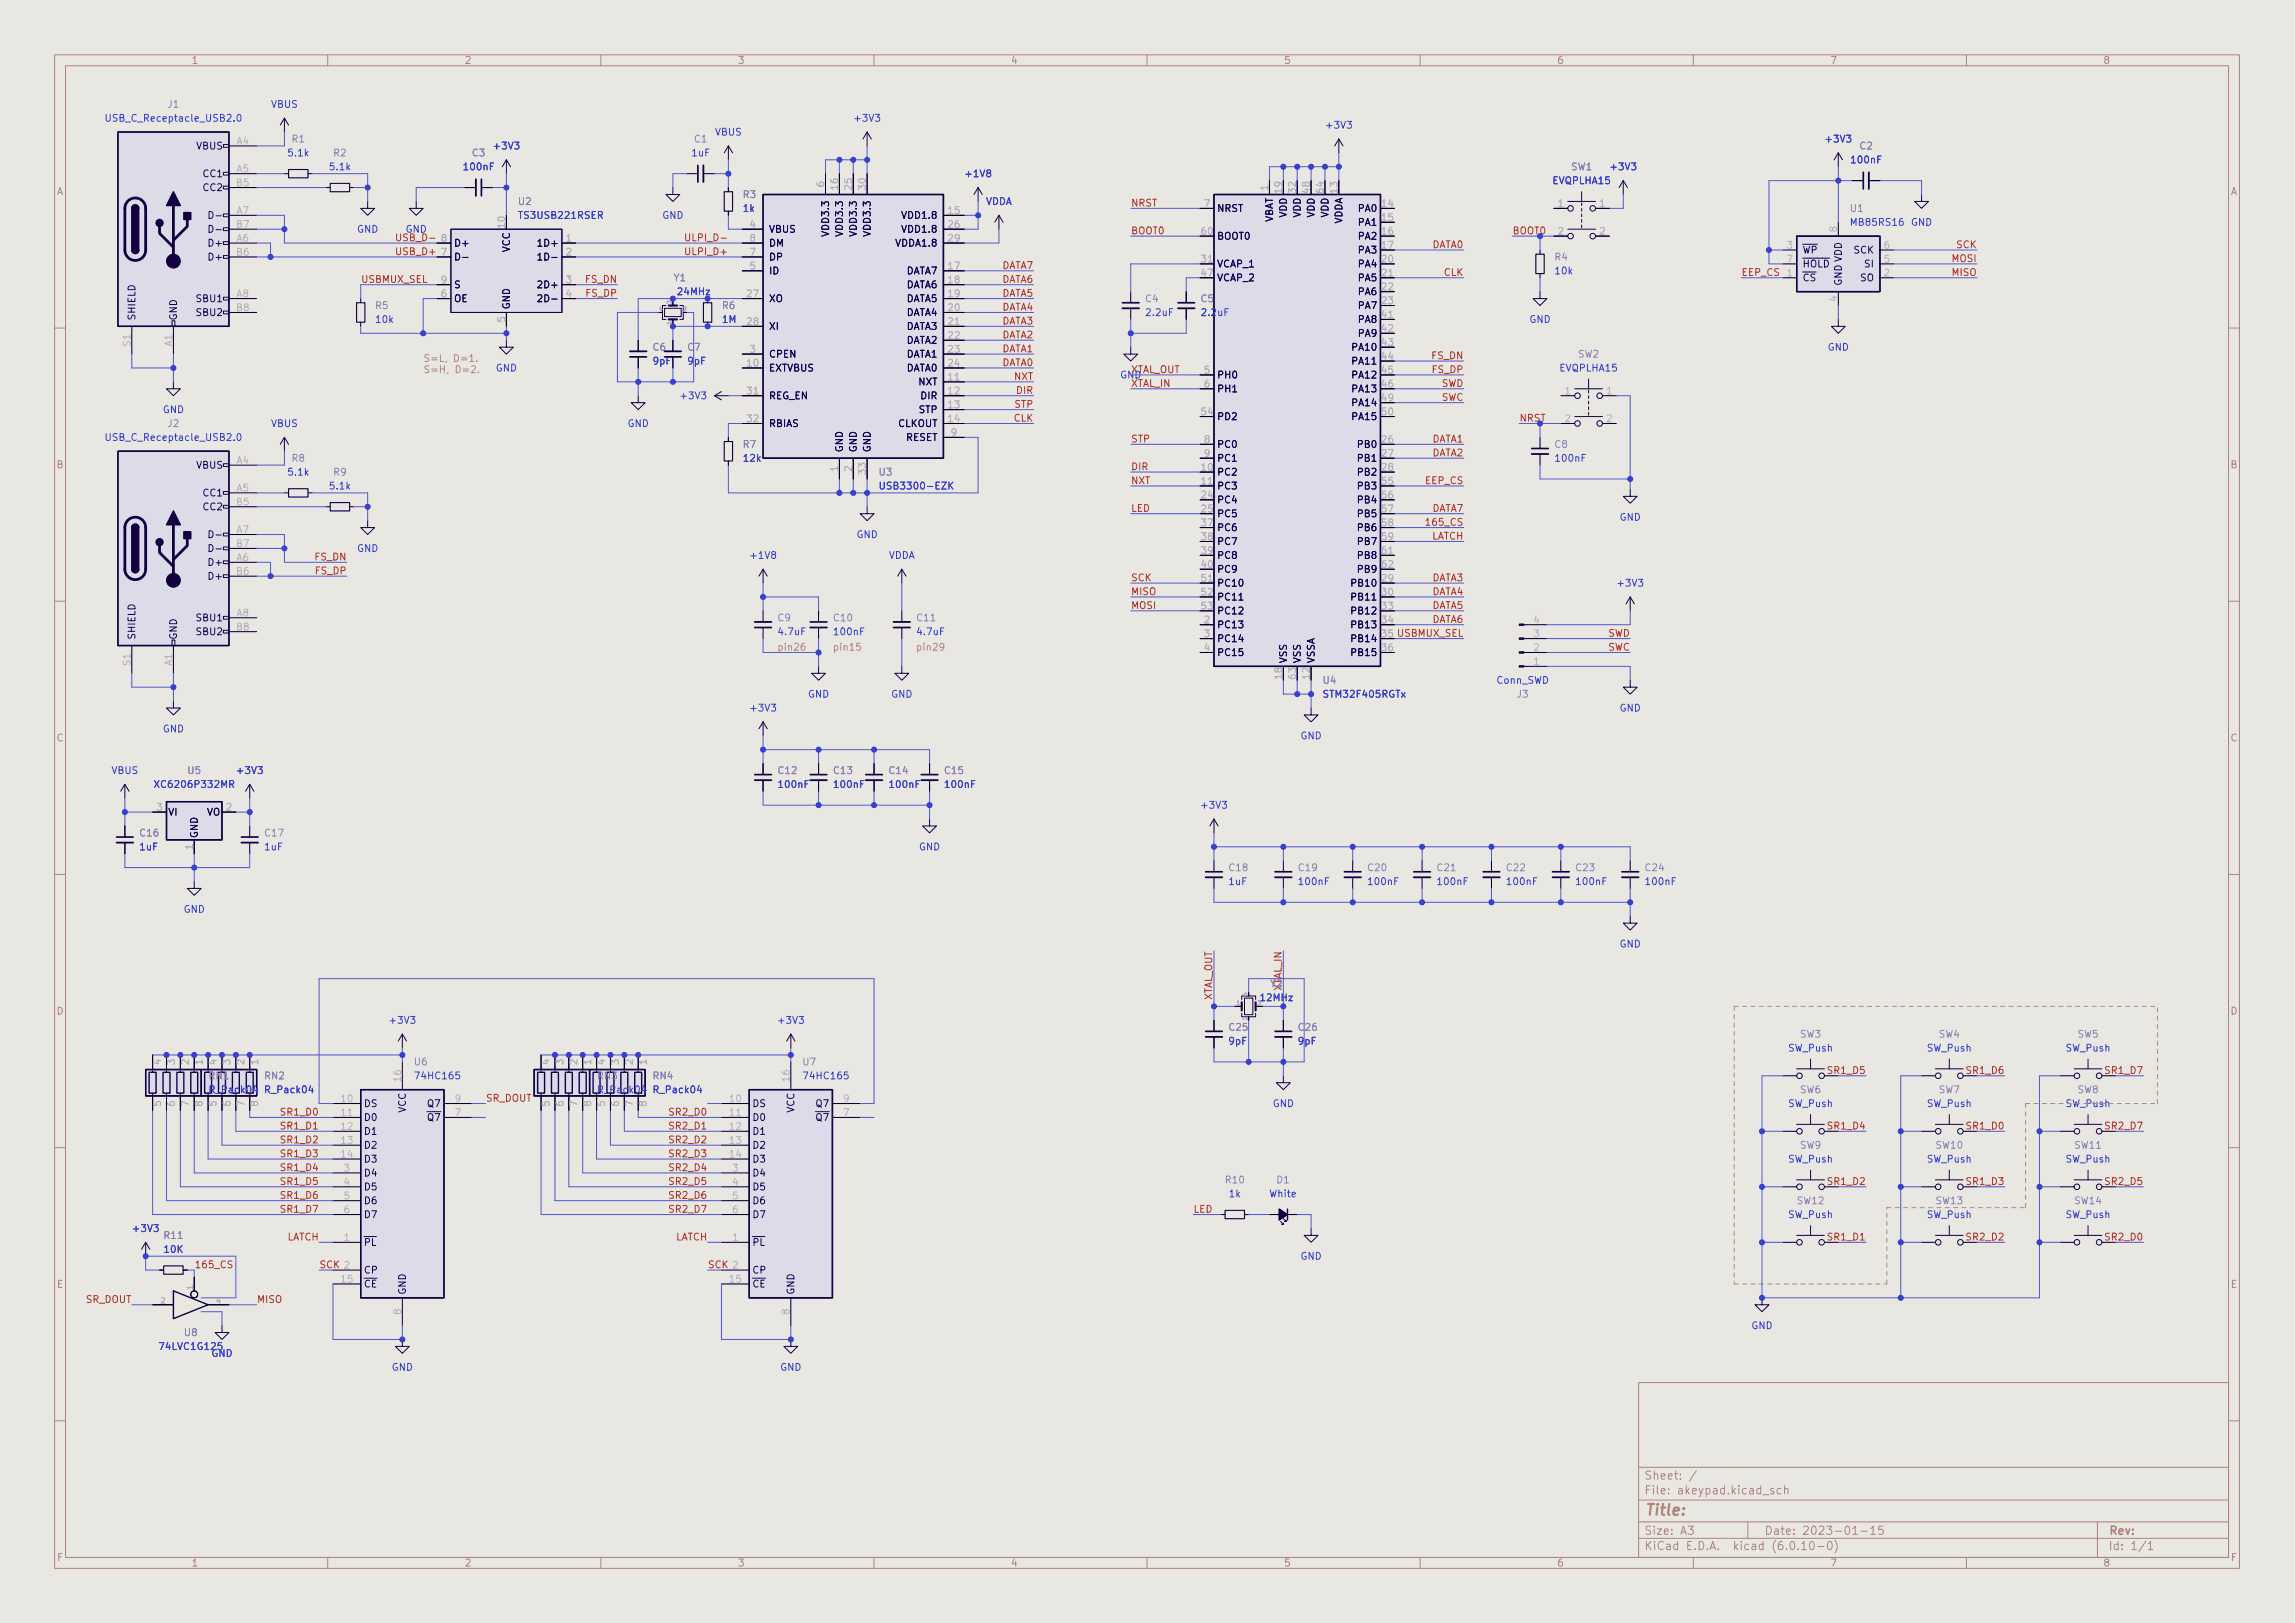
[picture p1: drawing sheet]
<svg xmlns="http://www.w3.org/2000/svg" width="420mm" height="297mm" viewBox="0 0 420 297" stroke-linecap="round" stroke-linejoin="round" font-family="sans-serif">
<defs><g id="words">
<text font-size="2.8" fill="#aa837a" x="301" y="277.3">Title:</text>
<g font-size="2.1" fill="#aa837a">
<text x="301" y="273.5">File: akeypad.kicad_sch</text>
<text x="301" y="270.8">Sheet: /</text>
<text x="301" y="280.9">Size: A3</text>
<text x="323" y="280.9">Date: 2023-01-15</text>
<text x="386" y="280.9">Rev:</text>
<text x="301" y="283.7">KiCad E.D.A. kicad (6.0.10-0)</text>
<text x="386" y="283.7">Id: 1/1</text>
</g>
<g font-size="1.8" fill="#aa837a">
<text x="35" y="11.7">1</text>
<text x="85" y="11.7">2</text>
<text x="135" y="11.7">3</text>
<text x="185" y="11.7">4</text>
<text x="235" y="11.7">5</text>
<text x="285" y="11.7">6</text>
<text x="335" y="11.7">7</text>
<text x="385" y="11.7">8</text>
<text x="10.3" y="35.7">A</text>
<text x="408.3" y="35.7">A</text>
<text x="10.3" y="85.7">B</text>
<text x="408.3" y="85.7">B</text>
<text x="10.3" y="135.7">C</text>
<text x="408.3" y="135.7">C</text>
<text x="10.3" y="185.7">D</text>
<text x="408.3" y="185.7">D</text>
<text x="10.4" y="235.7">E</text>
<text x="408.4" y="235.7">E</text>
<text x="10.4" y="285.7">F</text>
<text x="35" y="286.7">1</text>
<text x="85" y="286.7">2</text>
<text x="135" y="286.7">3</text>
<text x="185" y="286.7">4</text>
<text x="235" y="286.7">5</text>
<text x="285" y="286.7">6</text>
<text x="335" y="286.7">7</text>
<text x="385" y="286.7">8</text>
<text x="408.4" y="285.7">F</text>
</g>
<g font-size="1.8" fill="#353dd0">
<text x="20" y="22.3">USB_C_Receptacle_USB2.0</text>
<text x="49.6" y="19.7">VBUS</text>
<text x="156.7" y="22.3">+3V3</text>
<text x="243" y="23.5">+3V3</text>
<text x="52.9" y="28.6">5.1k</text>
<text x="90.6" y="27.3">+3V3</text>
<text x="126.7" y="28.6">1uF</text>
<text x="130.9" y="24.8">VBUS</text>
<text x="334.5" y="26.1">+3V3</text>
<text x="339.1" y="29.9">100nF</text>
<text x="60.5" y="31.2">5.1k</text>
<text x="85.1" y="31.2">100nF</text>
<text x="177" y="32.4">+1V8</text>
<text x="284.3" y="33.7">EVQPLHA15</text>
<text x="295.1" y="31.2">+3V3</text>
<text x="95.2" y="40">TS3USB221RSER</text>
<text x="121.2" y="40">GND</text>
<text x="136.1" y="38.8">1k</text>
<text x="180.4" y="37.5">VDDA</text>
<text x="339.1" y="41.3">MB85RS16</text>
<text x="349.8" y="41.3">GND</text>
<text x="65.3" y="42.6">GND</text>
<text x="74.2" y="42.6">GND</text>
<text x="284.8" y="50.2">10k</text>
<text x="68.9" y="59.1">10k</text>
<text x="124.2" y="54">24MHz</text>
<text x="132.3" y="59.1">1M</text>
<text x="210" y="57.8">2.2uF</text>
<text x="220.1" y="57.8">2.2uF</text>
<text x="280" y="59.1">GND</text>
<text x="334.6" y="64.2">GND</text>
<text x="90.7" y="68">GND</text>
<text x="119.6" y="66.7">9pF</text>
<text x="126" y="66.7">9pF</text>
<text x="285.6" y="68">EVQPLHA15</text>
<text x="29.8" y="75.6">GND</text>
<text x="124.8" y="73.1">+3V3</text>
<text x="20" y="80.7">USB_C_Receptacle_USB2.0</text>
<text x="49.6" y="78.1">VBUS</text>
<text x="114.9" y="78.1">GND</text>
<text x="52.9" y="87">5.1k</text>
<text x="60.5" y="89.6">5.1k</text>
<text x="136.2" y="84.5">12k</text>
<text x="161.9" y="89.6">USB3300-EZK</text>
<text x="284.9" y="84.5">100nF</text>
<text x="296.5" y="95.3">GND</text>
<text x="65.3" y="101">GND</text>
<text x="156.8" y="98.5">GND</text>
<text x="137.6" y="102.3">+1V8</text>
<text x="162.6" y="102.3">VDDA</text>
<text x="296.4" y="107.4">+3V3</text>
<text x="142.6" y="116.2">4.7uF</text>
<text x="152.9" y="116.2">100nF</text>
<text x="168" y="116.2">4.7uF</text>
<text x="273.9" y="125.1">Conn_SWD</text>
<text x="137.6" y="130.2">+3V3</text>
<text x="147.9" y="127.7">GND</text>
<text x="163.1" y="127.7">GND</text>
<text x="242.6" y="127.7">STM32F405RGTx</text>
<text x="296.5" y="130.2">GND</text>
<text x="29.8" y="134">GND</text>
<text x="238.1" y="135.3">GND</text>
<text x="20.4" y="141.6">VBUS</text>
<text x="43.6" y="141.6">+3V3</text>
<text x="28.9" y="144.2">XC6206P332MR</text>
<text x="142.7" y="144.2">100nF</text>
<text x="152.9" y="144.2">100nF</text>
<text x="163" y="144.2">100nF</text>
<text x="173.2" y="144.2">100nF</text>
<text x="220.2" y="148">+3V3</text>
<text x="25.6" y="155.6">1uF</text>
<text x="48.5" y="155.6">1uF</text>
<text x="168.2" y="155.6">GND</text>
<text x="225" y="162">1uF</text>
<text x="237.9" y="162">100nF</text>
<text x="250.6" y="162">100nF</text>
<text x="263.3" y="162">100nF</text>
<text x="276" y="162">100nF</text>
<text x="288.7" y="162">100nF</text>
<text x="301.4" y="162">100nF</text>
<text x="33.6" y="167">GND</text>
<text x="296.5" y="173.4">GND</text>
<text x="230.9" y="183.2">12MHz</text>
<text x="71.6" y="187.4">+3V3</text>
<text x="142.7" y="187.4">+3V3</text>
<text x="225" y="191.2">9pF</text>
<text x="237.7" y="191.2">9pF</text>
<text x="76.3" y="197.5">74HC165</text>
<text x="147.5" y="197.5">74HC165</text>
<text x="327.4" y="192.4">SW_Push</text>
<text x="352.8" y="192.4">SW_Push</text>
<text x="378.2" y="192.4">SW_Push</text>
<text x="38.6" y="200.1">R_Pack04</text>
<text x="48.8" y="200.1">R_Pack04</text>
<text x="109.7" y="200.1">R_Pack04</text>
<text x="119.9" y="200.1">R_Pack04</text>
<text x="233" y="202.6">GND</text>
<text x="327.4" y="202.6">SW_Push</text>
<text x="352.8" y="202.6">SW_Push</text>
<text x="378.2" y="202.6">SW_Push</text>
<text x="327.4" y="212.8">SW_Push</text>
<text x="352.8" y="212.8">SW_Push</text>
<text x="378.2" y="212.8">SW_Push</text>
<text x="225.1" y="219.1">1k</text>
<text x="232.5" y="219.1">White</text>
<text x="24.6" y="225.5">+3V3</text>
<text x="327.4" y="222.9">SW_Push</text>
<text x="352.8" y="222.9">SW_Push</text>
<text x="378.2" y="222.9">SW_Push</text>
<text x="30.1" y="229.3">10K</text>
<text x="238.1" y="230.5">GND</text>
<text x="320.6" y="243.2">GND</text>
<text x="29.5" y="247.1">74LVC1G125</text>
<text x="38.7" y="248.3">GND</text>
<text x="71.7" y="250.9">GND</text>
<text x="142.8" y="250.9">GND</text>
</g>
<g font-size="1.8" fill="#8d7cb6">
<text x="30.8" y="19.7">J1</text>
<text x="53.5" y="26.1">R1</text>
<text x="61.1" y="28.6">R2</text>
<text x="86.5" y="28.6">C3</text>
<text x="127.1" y="26.1">C1</text>
<text x="340.5" y="27.3">C2</text>
<text x="287.6" y="31.2">SW1</text>
<text x="94.9" y="37.5">U2</text>
<text x="136.1" y="36.2">R3</text>
<text x="338.8" y="38.8">U1</text>
<text x="284.7" y="47.7">R4</text>
<text x="123.4" y="51.5">Y1</text>
<text x="68.8" y="56.6">R5</text>
<text x="132.3" y="56.6">R6</text>
<text x="209.7" y="55.3">C4</text>
<text x="219.9" y="55.3">C5</text>
<text x="119.6" y="64.2">C6</text>
<text x="125.9" y="64.2">C7</text>
<text x="288.9" y="65.4">SW2</text>
<text x="30.8" y="78.1">J2</text>
<text x="136.1" y="82">R7</text>
<text x="284.7" y="82">C8</text>
<text x="53.5" y="84.5">R8</text>
<text x="61.1" y="87">R9</text>
<text x="161" y="87">U3</text>
<text x="142.4" y="113.7">C9</text>
<text x="152.7" y="113.7">C10</text>
<text x="167.9" y="113.7">C11</text>
<text x="242.3" y="125.1">U4</text>
<text x="277.8" y="127.7">J3</text>
<text x="34.4" y="141.6">U5</text>
<text x="142.5" y="141.6">C12</text>
<text x="152.7" y="141.6">C13</text>
<text x="162.9" y="141.6">C14</text>
<text x="173" y="141.6">C15</text>
<text x="25.7" y="153.1">C16</text>
<text x="48.6" y="153.1">C17</text>
<text x="225.1" y="159.4">C18</text>
<text x="237.8" y="159.4">C19</text>
<text x="250.5" y="159.4">C20</text>
<text x="263.2" y="159.4">C21</text>
<text x="275.9" y="159.4">C22</text>
<text x="288.6" y="159.4">C23</text>
<text x="301.3" y="159.4">C24</text>
<text x="232.6" y="180.7">Y2</text>
<text x="225.1" y="188.6">C25</text>
<text x="237.8" y="188.6">C26</text>
<text x="329.6" y="189.9">SW3</text>
<text x="355" y="189.9">SW4</text>
<text x="380.4" y="189.9">SW5</text>
<text x="38.3" y="197.5">RN1</text>
<text x="48.5" y="197.5">RN2</text>
<text x="75.9" y="195">U6</text>
<text x="109.4" y="197.5">RN3</text>
<text x="119.6" y="197.5">RN4</text>
<text x="147" y="195">U7</text>
<text x="329.6" y="200.1">SW6</text>
<text x="355" y="200.1">SW7</text>
<text x="380.4" y="200.1">SW8</text>
<text x="329.6" y="210.2">SW9</text>
<text x="354.5" y="210.2">SW10</text>
<text x="379.9" y="210.2">SW11</text>
<text x="224.4" y="216.6">R10</text>
<text x="233.8" y="216.6">D1</text>
<text x="329.1" y="220.4">SW12</text>
<text x="354.5" y="220.4">SW13</text>
<text x="379.9" y="220.4">SW14</text>
<text x="30.1" y="226.7">R11</text>
<text x="33.8" y="244.5">U8</text>
</g>
<g font-size="1.8" fill="#15005e">
<text x="36" y="27.3">VBUS</text>
<text x="37.4" y="32.4">CC1</text>
<text x="37.4" y="35">CC2</text>
<text x="165.5" y="40">VDD1.8</text>
<text x="222.8" y="38.8">NRST</text>
<text x="233" y="40.9" transform="rotate(-90 233 40.9)">VBAT</text>
<text x="235.6" y="39.8" transform="rotate(-90 235.6 39.8)">VDD</text>
<text x="238.1" y="39.8" transform="rotate(-90 238.1 39.8)">VDD</text>
<text x="240.7" y="39.8" transform="rotate(-90 240.7 39.8)">VDD</text>
<text x="243.2" y="39.8" transform="rotate(-90 243.2 39.8)">VDD</text>
<text x="245.7" y="41.1" transform="rotate(-90 245.7 41.1)">VDDA</text>
<text x="248.8" y="38.8">PA0</text>
<text x="248.8" y="41.3">PA1</text>
<text x="38.6" y="45.1">D+</text>
<text x="38.6" y="47.7">D+</text>
<text x="83.1" y="47.7">D-</text>
<text x="83.1" y="45.1">D+</text>
<text x="93.3" y="46.2" transform="rotate(-90 93.3 46.2)">VCC</text>
<text x="99.1" y="45.1">1D+</text>
<text x="99.5" y="47.7">1D-</text>
<text x="140.7" y="42.6">VBUS</text>
<text x="140.7" y="47.7">DP</text>
<text x="140.7" y="45.1">DM</text>
<text x="151.8" y="42.8" transform="rotate(-90 151.8 42.8)">VDD3.3</text>
<text x="154.3" y="42.8" transform="rotate(-90 154.3 42.8)">VDD3.3</text>
<text x="156.8" y="42.8" transform="rotate(-90 156.8 42.8)">VDD3.3</text>
<text x="159.4" y="42.8" transform="rotate(-90 159.4 42.8)">VDD3.3</text>
<text x="164.2" y="45.1">VDDA1.8</text>
<text x="165.5" y="42.6">VDD1.8</text>
<text x="222.8" y="43.9">BOOT0</text>
<text x="248.8" y="43.9">PA2</text>
<text x="248.8" y="46.4">PA3</text>
<text x="329.9" y="46.4">~{WP}</text>
<text x="339.4" y="46.4">SCK</text>
<text x="83.1" y="52.7">S</text>
<text x="99.1" y="52.7">2D+</text>
<text x="140.7" y="50.2">ID</text>
<text x="165.8" y="50.2">DATA7</text>
<text x="165.8" y="52.7">DATA6</text>
<text x="222.8" y="48.9">VCAP_1</text>
<text x="222.8" y="51.5">VCAP_2</text>
<text x="248.8" y="48.9">PA4</text>
<text x="248.8" y="51.5">PA5</text>
<text x="329.9" y="51.5">~{CS}</text>
<text x="329.9" y="48.9">~{HOLD}</text>
<text x="337.2" y="52.4" transform="rotate(-90 337.2 52.4)">GND VDD</text>
<text x="340.6" y="51.5">SO</text>
<text x="341.5" y="48.9">SI</text>
<text x="24.8" y="58.7" transform="rotate(-90 24.8 58.7)">SHIELD</text>
<text x="32.4" y="58.7" transform="rotate(-90 32.4 58.7)">GND</text>
<text x="36.2" y="55.3">SBU1</text>
<text x="36.2" y="57.8">SBU2</text>
<text x="83.1" y="55.3">OE</text>
<text x="93.3" y="56.7" transform="rotate(-90 93.3 56.7)">GND</text>
<text x="99.5" y="55.3">2D-</text>
<text x="140.7" y="55.3">XO</text>
<text x="165.8" y="55.3">DATA5</text>
<text x="165.8" y="57.8">DATA4</text>
<text x="248.8" y="54">PA6</text>
<text x="248.8" y="56.6">PA7</text>
<text x="248.8" y="59.1">PA8</text>
<text x="140.7" y="60.4">XI</text>
<text x="140.7" y="65.4">CPEN</text>
<text x="165.8" y="60.4">DATA3</text>
<text x="165.8" y="62.9">DATA2</text>
<text x="165.8" y="65.4">DATA1</text>
<text x="247.8" y="64.2">PA10</text>
<text x="248.8" y="61.6">PA9</text>
<text x="140.7" y="68">EXTVBUS</text>
<text x="165.8" y="68">DATA0</text>
<text x="168.2" y="70.5">NXT</text>
<text x="222.8" y="69.3">PH0</text>
<text x="222.8" y="71.8">PH1</text>
<text x="247.8" y="66.7">PA11</text>
<text x="247.8" y="69.3">PA12</text>
<text x="247.8" y="71.8">PA13</text>
<text x="140.7" y="73.1">REG_EN</text>
<text x="168.3" y="75.6">STP</text>
<text x="168.7" y="73.1">DIR</text>
<text x="222.8" y="76.9">PD2</text>
<text x="247.8" y="74.3">PA14</text>
<text x="247.8" y="76.9">PA15</text>
<text x="140.7" y="78.1">RBIAS</text>
<text x="154.3" y="82.8" transform="rotate(-90 154.3 82.8)">GND</text>
<text x="156.8" y="82.8" transform="rotate(-90 156.8 82.8)">GND</text>
<text x="159.4" y="82.8" transform="rotate(-90 159.4 82.8)">GND</text>
<text x="164.3" y="78.1">CLKOUT</text>
<text x="165.8" y="80.7">RESET</text>
<text x="222.8" y="82">PC0</text>
<text x="248.8" y="82">PB0</text>
<text x="36" y="85.8">VBUS</text>
<text x="222.8" y="87">PC2</text>
<text x="222.8" y="89.6">PC3</text>
<text x="222.8" y="84.5">PC1</text>
<text x="248.8" y="84.5">PB1</text>
<text x="248.8" y="87">PB2</text>
<text x="248.8" y="89.6">PB3</text>
<text x="37.4" y="90.8">CC1</text>
<text x="37.4" y="93.4">CC2</text>
<text x="222.8" y="92.1">PC4</text>
<text x="222.8" y="94.7">PC5</text>
<text x="248.8" y="92.1">PB4</text>
<text x="248.8" y="94.7">PB5</text>
<text x="222.8" y="97.2">PC6</text>
<text x="222.8" y="99.7">PC7</text>
<text x="248.8" y="97.2">PB6</text>
<text x="248.8" y="99.7">PB7</text>
<text x="38.6" y="103.5">D+</text>
<text x="38.6" y="106.1">D+</text>
<text x="222.8" y="102.3">PC8</text>
<text x="222.8" y="104.8">PC9</text>
<text x="222.8" y="107.4">PC10</text>
<text x="247.8" y="107.4">PB10</text>
<text x="248.8" y="102.3">PB8</text>
<text x="248.8" y="104.8">PB9</text>
<text x="36.2" y="113.7">SBU1</text>
<text x="222.8" y="109.9">PC11</text>
<text x="222.8" y="112.4">PC12</text>
<text x="247.8" y="109.9">PB11</text>
<text x="247.8" y="112.4">PB12</text>
<text x="24.8" y="117.1" transform="rotate(-90 24.8 117.1)">SHIELD</text>
<text x="32.4" y="117.1" transform="rotate(-90 32.4 117.1)">GND</text>
<text x="36.2" y="116.2">SBU2</text>
<text x="222.8" y="115">PC13</text>
<text x="222.8" y="117.5">PC14</text>
<text x="247.8" y="115">PB13</text>
<text x="247.8" y="117.5">PB14</text>
<text x="222.8" y="120.1">PC15</text>
<text x="235.6" y="121.4" transform="rotate(-90 235.6 121.4)">VSS</text>
<text x="238.1" y="121.4" transform="rotate(-90 238.1 121.4)">VSS</text>
<text x="240.7" y="121.4" transform="rotate(-90 240.7 121.4)">VSSA</text>
<text x="247.8" y="120.1">PB15</text>
<text x="30.7" y="149.3">VI</text>
<text x="37.8" y="149.3">VO</text>
<text x="36.2" y="153.5" transform="rotate(-90 36.2 153.5)">GND</text>
<text x="66.5" y="202.6">DS</text>
<text x="74.3" y="203.7" transform="rotate(-90 74.3 203.7)">VCC</text>
<text x="78.4" y="202.6">Q7</text>
<text x="137.7" y="202.6">DS</text>
<text x="145.4" y="203.7" transform="rotate(-90 145.4 203.7)">VCC</text>
<text x="149.5" y="202.6">Q7</text>
<text x="66.5" y="205.1">D0</text>
<text x="66.5" y="207.7">D1</text>
<text x="77" y="205.1">~{Q7}</text>
<text x="137.7" y="205.1">D0</text>
<text x="137.7" y="207.7">D1</text>
<text x="148.2" y="205.1">~{Q7}</text>
<text x="66.5" y="210.2">D2</text>
<text x="66.5" y="212.8">D3</text>
<text x="66.5" y="215.3">D4</text>
<text x="137.7" y="210.2">D2</text>
<text x="137.7" y="212.8">D3</text>
<text x="137.7" y="215.3">D4</text>
<text x="66.5" y="217.8">D5</text>
<text x="66.5" y="220.4">D6</text>
<text x="137.7" y="217.8">D5</text>
<text x="137.7" y="220.4">D6</text>
<text x="66.5" y="222.9">D7</text>
<text x="137.7" y="222.9">D7</text>
<text x="66.5" y="228">~{PL}</text>
<text x="66.5" y="233.1">CP</text>
<text x="137.7" y="228">~{PL}</text>
<text x="137.7" y="233.1">CP</text>
<text x="66.5" y="235.6">~{CE}</text>
<text x="74.3" y="237" transform="rotate(-90 74.3 237)">GND</text>
<text x="137.7" y="235.6">~{CE}</text>
<text x="145.4" y="237" transform="rotate(-90 145.4 237)">GND</text>
</g>
<g font-size="1.8" fill="#b4afbe">
<text x="43.3" y="26.5">A4</text>
<text x="43.3" y="31.5">A5</text>
<text x="43.3" y="34.1">B5</text>
<text x="150.9" y="34.2" transform="rotate(-90 150.9 34.2)">6</text>
<text x="153.4" y="34.7" transform="rotate(-90 153.4 34.7)">16</text>
<text x="156" y="34.7" transform="rotate(-90 156 34.7)">25</text>
<text x="158.5" y="34.7" transform="rotate(-90 158.5 34.7)">30</text>
<text x="232.2" y="34.8" transform="rotate(-90 232.2 34.8)">1</text>
<text x="234.7" y="35.3" transform="rotate(-90 234.7 35.3)">19</text>
<text x="237.2" y="35.3" transform="rotate(-90 237.2 35.3)">32</text>
<text x="239.8" y="35.3" transform="rotate(-90 239.8 35.3)">48</text>
<text x="242.3" y="35.3" transform="rotate(-90 242.3 35.3)">64</text>
<text x="244.9" y="35.3" transform="rotate(-90 244.9 35.3)">13</text>
<text x="43.3" y="39.2">A7</text>
<text x="43.3" y="41.7">B7</text>
<text x="92.5" y="41.7" transform="rotate(-90 92.5 41.7)">10</text>
<text x="137.3" y="41.7">4</text>
<text x="173.6" y="39.2">15</text>
<text x="173.6" y="41.7">26</text>
<text x="220.5" y="37.9">7</text>
<text x="253" y="37.9">14</text>
<text x="253" y="40.4">15</text>
<text x="285.3" y="37.9">1</text>
<text x="292.9" y="37.9">1</text>
<text x="43.3" y="44.2">A6</text>
<text x="43.3" y="46.8">B6</text>
<text x="80.8" y="46.8">7</text>
<text x="80.8" y="44.2">8</text>
<text x="103.6" y="44.2">1</text>
<text x="103.6" y="46.8">2</text>
<text x="137.3" y="46.8">7</text>
<text x="137.3" y="44.2">8</text>
<text x="173.6" y="44.2">29</text>
<text x="220" y="43">60</text>
<text x="253" y="43">16</text>
<text x="253" y="45.5">17</text>
<text x="285.3" y="43">2</text>
<text x="292.9" y="43">2</text>
<text x="327.2" y="45.5">3</text>
<text x="336.3" y="42.4" transform="rotate(-90 336.3 42.4)">8</text>
<text x="344.9" y="45.5">6</text>
<text x="80.8" y="51.9">9</text>
<text x="103.6" y="51.9">3</text>
<text x="137.3" y="49.3">5</text>
<text x="173.6" y="49.3">17</text>
<text x="173.6" y="51.9">18</text>
<text x="220" y="48">31</text>
<text x="220" y="50.6">47</text>
<text x="253" y="48">20</text>
<text x="253" y="50.6">21</text>
<text x="253" y="53.1">22</text>
<text x="327.2" y="50.6">1</text>
<text x="327.2" y="48">7</text>
<text x="344.9" y="50.6">2</text>
<text x="344.9" y="48">5</text>
<text x="43.3" y="54.4">A8</text>
<text x="43.3" y="56.9">B8</text>
<text x="80.8" y="54.4">6</text>
<text x="92.5" y="58.9" transform="rotate(-90 92.5 58.9)">5</text>
<text x="103.6" y="54.4">4</text>
<text x="136.8" y="54.4">27</text>
<text x="136.8" y="59.5">28</text>
<text x="173.6" y="54.4">19</text>
<text x="173.6" y="56.9">20</text>
<text x="173.6" y="59.5">21</text>
<text x="253" y="55.7">23</text>
<text x="253" y="58.2">41</text>
<text x="336.3" y="55.1" transform="rotate(-90 336.3 55.1)">4</text>
<text x="23.9" y="63.3" transform="rotate(-90 23.9 63.3)">S1</text>
<text x="31.5" y="63.4" transform="rotate(-90 31.5 63.4)">A1</text>
<text x="137.3" y="64.6">3</text>
<text x="173.6" y="62">22</text>
<text x="173.6" y="64.6">23</text>
<text x="253" y="60.7">42</text>
<text x="253" y="63.3">43</text>
<text x="253" y="65.8">44</text>
<text x="136.8" y="67.1">10</text>
<text x="173.6" y="69.6">11</text>
<text x="173.6" y="67.1">24</text>
<text x="220.5" y="68.4">5</text>
<text x="220.5" y="70.9">6</text>
<text x="253" y="68.4">45</text>
<text x="253" y="70.9">46</text>
<text x="136.8" y="72.2">31</text>
<text x="136.8" y="77.3">32</text>
<text x="173.6" y="72.2">12</text>
<text x="173.6" y="74.7">13</text>
<text x="173.6" y="77.3">14</text>
<text x="220" y="76">54</text>
<text x="253" y="73.4">49</text>
<text x="253" y="76">50</text>
<text x="286.5" y="72.2">1</text>
<text x="286.5" y="77.3">2</text>
<text x="294.1" y="72.2">1</text>
<text x="294.1" y="77.3">2</text>
<text x="174.1" y="79.8">9</text>
<text x="220.5" y="81.1">8</text>
<text x="220.5" y="83.6">9</text>
<text x="253" y="81.1">26</text>
<text x="253" y="83.6">27</text>
<text x="43.3" y="84.9">A4</text>
<text x="43.3" y="90">A5</text>
<text x="153.4" y="86.3" transform="rotate(-90 153.4 86.3)">1</text>
<text x="156" y="86.3" transform="rotate(-90 156 86.3)">2</text>
<text x="158.5" y="86.7" transform="rotate(-90 158.5 86.7)">33</text>
<text x="220" y="86.1">10</text>
<text x="220" y="88.7">11</text>
<text x="253" y="86.1">28</text>
<text x="253" y="88.7">55</text>
<text x="43.3" y="92.5">B5</text>
<text x="220" y="91.2">24</text>
<text x="220" y="93.8">25</text>
<text x="253" y="91.2">56</text>
<text x="253" y="93.8">57</text>
<text x="43.3" y="97.6">A7</text>
<text x="43.3" y="100.1">B7</text>
<text x="220" y="96.3">37</text>
<text x="220" y="98.8">38</text>
<text x="220" y="101.4">39</text>
<text x="253" y="96.3">58</text>
<text x="253" y="98.8">59</text>
<text x="253" y="101.4">61</text>
<text x="43.3" y="102.7">A6</text>
<text x="43.3" y="105.2">B6</text>
<text x="220" y="103.9">40</text>
<text x="220" y="106.5">51</text>
<text x="253" y="106.5">29</text>
<text x="253" y="103.9">62</text>
<text x="43.3" y="112.8">A8</text>
<text x="220" y="109">52</text>
<text x="220" y="111.5">53</text>
<text x="253" y="109">30</text>
<text x="253" y="111.5">33</text>
<text x="43.3" y="115.4">B8</text>
<text x="220.5" y="114.1">2</text>
<text x="220.5" y="116.6">3</text>
<text x="220.5" y="119.2">4</text>
<text x="253" y="114.1">34</text>
<text x="253" y="119.2">36</text>
<text x="253" y="116.6">35</text>
<text x="280.8" y="119.2">2</text>
<text x="280.8" y="116.6">3</text>
<text x="280.8" y="114.1">4</text>
<text x="23.9" y="121.8" transform="rotate(-90 23.9 121.8)">S1</text>
<text x="31.5" y="121.8" transform="rotate(-90 31.5 121.8)">A1</text>
<text x="234.7" y="124.2" transform="rotate(-90 234.7 124.2)">18</text>
<text x="237.2" y="124.2" transform="rotate(-90 237.2 124.2)">63</text>
<text x="239.8" y="124.2" transform="rotate(-90 239.8 124.2)">12</text>
<text x="280.8" y="121.7">1</text>
<text x="28.7" y="148.4">3</text>
<text x="41.4" y="148.4">2</text>
<text x="35.3" y="155.5" transform="rotate(-90 35.3 155.5)">1</text>
<text x="29.5" y="194.8" transform="rotate(-90 29.5 194.8)">4</text>
<text x="32" y="194.8" transform="rotate(-90 32 194.8)">3</text>
<text x="34.5" y="194.8" transform="rotate(-90 34.5 194.8)">2</text>
<text x="37.1" y="194.8" transform="rotate(-90 37.1 194.8)">1</text>
<text x="39.6" y="194.8" transform="rotate(-90 39.6 194.8)">4</text>
<text x="42.2" y="194.8" transform="rotate(-90 42.2 194.8)">3</text>
<text x="44.7" y="194.8" transform="rotate(-90 44.7 194.8)">2</text>
<text x="47.2" y="194.8" transform="rotate(-90 47.2 194.8)">1</text>
<text x="73.4" y="197.9" transform="rotate(-90 73.4 197.9)">16</text>
<text x="100.6" y="194.8" transform="rotate(-90 100.6 194.8)">4</text>
<text x="103.1" y="194.8" transform="rotate(-90 103.1 194.8)">3</text>
<text x="105.7" y="194.8" transform="rotate(-90 105.7 194.8)">2</text>
<text x="108.2" y="194.8" transform="rotate(-90 108.2 194.8)">1</text>
<text x="110.7" y="194.8" transform="rotate(-90 110.7 194.8)">4</text>
<text x="113.3" y="194.8" transform="rotate(-90 113.3 194.8)">3</text>
<text x="115.8" y="194.8" transform="rotate(-90 115.8 194.8)">2</text>
<text x="118.4" y="194.8" transform="rotate(-90 118.4 194.8)">1</text>
<text x="144.5" y="197.9" transform="rotate(-90 144.5 197.9)">16</text>
<text x="29.5" y="202.5" transform="rotate(-90 29.5 202.5)">5</text>
<text x="32" y="202.5" transform="rotate(-90 32 202.5)">6</text>
<text x="34.5" y="202.5" transform="rotate(-90 34.5 202.5)">7</text>
<text x="37.1" y="202.5" transform="rotate(-90 37.1 202.5)">8</text>
<text x="39.6" y="202.5" transform="rotate(-90 39.6 202.5)">5</text>
<text x="42.2" y="202.5" transform="rotate(-90 42.2 202.5)">6</text>
<text x="44.7" y="202.5" transform="rotate(-90 44.7 202.5)">7</text>
<text x="47.2" y="202.5" transform="rotate(-90 47.2 202.5)">8</text>
<text x="62.5" y="201.7">10</text>
<text x="83.3" y="201.7">9</text>
<text x="100.6" y="202.5" transform="rotate(-90 100.6 202.5)">5</text>
<text x="103.1" y="202.5" transform="rotate(-90 103.1 202.5)">6</text>
<text x="105.7" y="202.5" transform="rotate(-90 105.7 202.5)">7</text>
<text x="108.2" y="202.5" transform="rotate(-90 108.2 202.5)">8</text>
<text x="110.7" y="202.5" transform="rotate(-90 110.7 202.5)">5</text>
<text x="113.3" y="202.5" transform="rotate(-90 113.3 202.5)">6</text>
<text x="115.8" y="202.5" transform="rotate(-90 115.8 202.5)">7</text>
<text x="118.4" y="202.5" transform="rotate(-90 118.4 202.5)">8</text>
<text x="133.6" y="201.7">10</text>
<text x="154.4" y="201.7">9</text>
<text x="62.5" y="204.3">11</text>
<text x="62.5" y="206.8">12</text>
<text x="62.5" y="209.3">13</text>
<text x="83.3" y="204.3">7</text>
<text x="133.6" y="204.3">11</text>
<text x="133.6" y="206.8">12</text>
<text x="133.6" y="209.3">13</text>
<text x="154.4" y="204.3">7</text>
<text x="62.5" y="211.9">14</text>
<text x="63" y="214.4">3</text>
<text x="133.6" y="211.9">14</text>
<text x="134.1" y="214.4">3</text>
<text x="63" y="217">4</text>
<text x="63" y="219.5">5</text>
<text x="134.1" y="217">4</text>
<text x="134.1" y="219.5">5</text>
<text x="63" y="227.1">1</text>
<text x="63" y="222">6</text>
<text x="134.1" y="227.1">1</text>
<text x="134.1" y="222">6</text>
<text x="62.5" y="234.7">15</text>
<text x="133.6" y="234.7">15</text>
<text x="73.4" y="240.6" transform="rotate(-90 73.4 240.6)">8</text>
<text x="144.5" y="240.6" transform="rotate(-90 144.5 240.6)">8</text>
</g>
<g font-size="1.8" fill="#b42d25">
<text x="207" y="37.8">NRST</text>
<text x="73" y="46.7">USB_D+ 7</text>
<text x="73.4" y="44.1">USB_D- 8</text>
<text x="126" y="46.7">ULPI_D+</text>
<text x="126.5" y="44.1">ULPI_D-</text>
<text x="207" y="42.9">BOOT0</text>
<text x="262.1" y="45.4">DATA0</text>
<text x="276.9" y="42.9">BOOT0</text>
<text x="357.4" y="47.9">MOSI</text>
<text x="358.2" y="45.4">SCK</text>
<text x="66" y="51.8">USBMUX_SEL</text>
<text x="107.2" y="51.8">FS_DN</text>
<text x="183.3" y="51.8">DATA6</text>
<text x="183.3" y="49.2">DATA7</text>
<text x="264.3" y="50.5">CLK</text>
<text x="318.8" y="50.5">EEP_CS</text>
<text x="357.4" y="50.5">MISO</text>
<text x="107.3" y="54.3">FS_DP</text>
<text x="183.3" y="59.4">DATA3</text>
<text x="183.3" y="56.8">DATA4</text>
<text x="183.3" y="54.3">DATA5</text>
<text x="183.3" y="61.9">DATA2</text>
<text x="183.3" y="64.5">DATA1</text>
<text x="262.2" y="65.7">FS_DN</text>
<text x="183.3" y="67">DATA0</text>
<text x="185.7" y="69.5">NXT</text>
<text x="205" y="69.3">GND</text>
<text x="207" y="70.8">XTAL_IN</text>
<text x="207" y="68.3">XTAL_OUT</text>
<text x="262.3" y="68.3">FS_DP</text>
<text x="263.8" y="70.8">SWD</text>
<text x="185.6" y="77.2">CLK</text>
<text x="185.8" y="74.6">STP</text>
<text x="186.2" y="72.1">DIR</text>
<text x="263.8" y="73.3">SWC</text>
<text x="278.1" y="77.2">NRST</text>
<text x="207" y="81">STP</text>
<text x="262.1" y="81">DATA1</text>
<text x="262.1" y="83.5">DATA2</text>
<text x="207" y="86">DIR</text>
<text x="207" y="88.6">NXT</text>
<text x="261" y="88.6">EEP_CS</text>
<text x="207" y="93.7">LED</text>
<text x="262.1" y="93.7">DATA7</text>
<text x="261.6" y="96.2">165_CS</text>
<text x="262" y="98.7">LATCH</text>
<text x="57.7" y="102.6">FS_DN</text>
<text x="57.8" y="105.1">FS_DP</text>
<text x="207" y="106.4">SCK</text>
<text x="262.1" y="106.4">DATA3</text>
<text x="207" y="111.4">MOSI</text>
<text x="207" y="108.9">MISO</text>
<text x="262.1" y="111.4">DATA5</text>
<text x="262.1" y="114">DATA6</text>
<text x="262.1" y="108.9">DATA4</text>
<text x="253" y="116.6">35 USBMUX_SEL</text>
<text x="294.3" y="116.5">SWD</text>
<text x="294.3" y="119.1">SWC</text>
<text x="221.9" y="183.4" transform="rotate(-90 221.9 183.4)">XTAL_OUT</text>
<text x="234.6" y="181.4" transform="rotate(-90 234.6 181.4)">XTAL_IN</text>
<text x="334.9" y="196.5">SR1_D5</text>
<text x="360.3" y="196.5">SR1_D6</text>
<text x="385.7" y="196.5">SR1_D7</text>
<text x="88.9" y="201.6">SR_DOUT</text>
<text x="51.7" y="204.2">SR1_D0</text>
<text x="51.7" y="206.7">SR1_D1</text>
<text x="51.7" y="209.2">SR1_D2</text>
<text x="122.9" y="204.2">SR2_D0</text>
<text x="122.9" y="206.7">SR2_D1</text>
<text x="122.9" y="209.2">SR2_D2</text>
<text x="334.9" y="206.7">SR1_D4</text>
<text x="360.3" y="206.7">SR1_D0</text>
<text x="385.7" y="206.7">SR2_D7</text>
<text x="51.7" y="211.8">SR1_D3</text>
<text x="51.7" y="214.3">SR1_D4</text>
<text x="122.9" y="214.3">SR2_D4</text>
<text x="122.9" y="211.8">SR2_D3</text>
<text x="51.7" y="221.9">SR1_D7</text>
<text x="51.7" y="216.9">SR1_D5</text>
<text x="51.7" y="219.4">SR1_D6</text>
<text x="122.9" y="216.9">SR2_D5</text>
<text x="122.9" y="221.9">SR2_D7</text>
<text x="122.9" y="219.4">SR2_D6</text>
<text x="218.4" y="221.9">LED</text>
<text x="334.9" y="216.9">SR1_D2</text>
<text x="360.3" y="216.9">SR1_D3</text>
<text x="385.7" y="216.9">SR2_D5</text>
<text x="52.4" y="227">LATCH</text>
<text x="123.5" y="227">LATCH</text>
<text x="334.9" y="227">SR1_D1</text>
<text x="360.3" y="227">SR2_D2</text>
<text x="385.7" y="227">SR2_D0</text>
<text x="35.6" y="232.1">165_CS</text>
<text x="15.7" y="238.4">SR_DOUT</text>
<text x="47" y="238.4">MISO</text>
</g>
<g font-size="1.8" fill="#a4907e">
<text x="77.5" y="66.2">S=L, D=1.</text>
<text x="77.5" y="68.3">S=H, D=2.</text>
<text x="142.2" y="119.1">pin26</text>
<text x="152.4" y="119.1">pin15</text>
<text x="167.6" y="119.1">pin29</text>
</g>
<g font-size="1.8" fill="#5256d0">
<text x="58.4" y="232.1">SCK 2</text>
<text x="129.5" y="232.1">SCK 2</text>
</g>
<g font-size="1.4" fill="#b4afbe">
<text x="29.5" y="238.5">2</text>
<text x="35.3" y="236" transform="rotate(-90 35.3 236)">1</text>
<text x="39.6" y="238.5">4</text>
</g>
<g font-size="1.1" fill="#b4afbe">
<text x="120.7" y="56.9">4</text>
<text x="122.9" y="59.4" transform="rotate(-90 122.9 59.4)">1</text>
<text x="122.9" y="55.6" transform="rotate(-90 122.9 55.6)">3</text>
<text x="125.1" y="56.9">2</text>
<text x="226.4" y="183.9">1</text>
<text x="228.3" y="182.3" transform="rotate(-90 228.3 182.3)">4</text>
<text x="230.2" y="183.9">3</text>
<text x="228.3" y="186.7" transform="rotate(-90 228.3 186.7)">2</text>
</g>
</g></defs>
<path d="M0 0h420v297h-420z" fill="#e8e7e2" stroke="#e8e7e2" stroke-width=".18"/>
<g fill="none" stroke="#aa837a" stroke-width=".18">
<path d="M10 10h400v277h-400zM12 12h396v273h-396zM60 10v2M110 10v2M160 10v2M210 10v2M260 10v2M310 10v2M360 10v2M10 60h2M408 60h2M10 110h2"/>
<path d="M408 110h2M10 160h2M408 160h2M10 210h2M408 210h2M300 253h108v32h-108zM10 260h2M300 278.5h108M300 274.5h108M300 268.5h108M309.1 279.3h.9l-.5 .6 .4 .1v.7l-.2 .1h-.4l-.2-.1M310.6 269.1l-1.3 2"/>
<path d="M320 278.5v3M324.7 272.5l-.3-.1-.3 .2 .1 .2 .5 .2v.3h-.6M326.1 272.5l-.5-.1-.2 .3v.4l.1 .2h.6M326.7 272.6l.2-.2 .4 .1 .1 .9M326.7 271.9v1.5M342.5 279.7l.4-.4v1.5M344.7 279.3h-.7l-.1 .7 .2-.1 .5 .1 .2 .2-.1 .5-.2 .1-.6-.1M384 278.5v6.5M408 260h2M60 285v2M110 285v2M160 285v2"/>
<path d="M210 285v2M260 285v2M300 281.5h108M310 285v2M329.9 282.5l.4-.4v1.5M329.9 283.6h.8M331.5 282.2l.1-.1a.8 .8 0 0 1 .6 .8 .8 .8 0 0 1-.6 .7 1 1 0 0 1-.1-1.4zM332.8 283h1.1M334.8 282.2l.1-.1a.8 .8 0 0 1 .5 .8 .8 .8 0 0 1-.5 .7 1 1 0 0 1-.1-1.4zM335.9 281.9a1.72 1.72 0 0 1 0 2.3M339.2 280.8h.9M340.7 280.2h1.2"/>
<path d="M342.5 280.8h.9M360 285v2M392.9 282l-1.3 2M393.3 282.5l.4-.4v1.5M393.3 283.6h.8"/>
</g>
<g fill="none" stroke="#130040" stroke-width=".18">
<path d="M40.9 39.2h1v.5h-1zM40.9 34.1h1v.5h-1zM40.9 31.5h1v.5h-1zM40.9 26.5h1v.5h-1zM52.1 21.6l-.8 1.3M52.1 21.6v2.6M52.1 21.6l.7 1.3M67.3 36.9v1.2h1.3l-1.3 1.3-1.3-1.3h1.3M76.2 36.9v1.2h1.3l-1.3 1.3-1.3-1.3h1.3M92.7 29.2l-.8 1.3M92.7 29.2v2.6M92.7 29.2l.8 1.3"/>
<path d="M123.2 34.3v1.3h1.3l-1.3 1.3-1.3-1.3h1.3M133.3 26.7l-.7 1.3M133.3 26.7v2.5M133.3 26.7l.8 1.3M158.7 24.2l-.7 1.2M158.7 24.2v2.5M158.7 24.2l.8 1.2M179.1 34.3l-.8 1.3M179.1 34.3v2.6M179.1 34.3l.7 1.3M182.9 39.4l-.8 1.3M182.9 39.4v2.5"/>
<path d="M182.9 39.4l.7 1.3M245.1 25.4l-.8 1.3M245.1 25.4v2.6M245.1 25.4l.8 1.3M287 36.9h5.1M289.6 35.1v1.8M289.6 37.1v.5M289.6 38.1v.5M289.6 39.2v.5M297.2 33.1l-.8 1.2M297.2 33.1v2.5M297.2 33.1l.7 1.2"/>
<path d="M336.5 28l-.7 1.2M336.5 28v2.5M336.5 28l.8 1.2M351.8 35.6v1.3h1.3l-1.3 1.2-1.3-1.2h1.3M31.5 58.7h.5v1h-.5zM40.9 56.9h1v.5h-1zM40.9 54.4h1v.5h-1zM40.9 46.8h1v.5h-1zM40.9 44.2h1v.5h-1zM40.9 41.7h1v.5h-1zM82.5 41.9h20.4v15.3h-20.4zM121.7 56.4h3v1.5h-3z"/>
<path d="M121.9 55.9h-.6v2.6h.6M124.5 55.9h.6v2.6h-.6M281.9 53.4v1.2h1.3l-1.3 1.3-1.2-1.3h1.2M287 41.9h5.1M289.6 40.2v.5M289.6 41.2v.5M336.5 58.5v1.2h1.3l-1.3 1.3-1.2-1.3h1.2M31.7 69.9v1.3h1.3l-1.3 1.2-1.2-1.2h1.2M92.7 62.3v1.2h1.3l-1.3 1.3-1.3-1.3h1.3M116.8 72.4v1.3h1.3l-1.3 1.3-1.2-1.3h1.2M130.8 72.4l1.3 .8M130.8 72.4h2.5"/>
<path d="M132.1 71.7l-1.3 .7M207 63.5v1.3h1.3l-1.3 1.3-1.3-1.3h1.3M288.3 76.2h5.1M288.3 71.2h5.1M290.8 69.4v1.8M290.8 71.4v.5M290.8 72.4v.5M290.8 73.4v.6M290.8 74.5v.5M290.8 75.5v.5M40.9 97.6h1v.5h-1zM40.9 92.5h1v.5h-1z"/>
<path d="M40.9 90h1v.5h-1zM40.9 84.9h1v.5h-1zM52.1 80v2.6M52.1 80l-.8 1.3M52.1 80l.7 1.3M67.3 95.3v1.3h1.3l-1.3 1.2-1.3-1.2h1.3M158.7 92.7v1.3h1.3l-1.3 1.3-1.2-1.3h1.2M298.4 89.6v1.2h1.3l-1.3 1.3-1.2-1.3h1.2M31.5 117.1h.5v1h-.5zM40.9 115.4h1v.5h-1zM40.9 112.8h1v.5h-1zM40.9 105.2h1v.5h-1z"/>
<path d="M40.9 102.7h1v.5h-1zM40.9 100.1h1v.5h-1zM139.7 104.2v2.5M139.7 104.2l-.8 1.2M139.7 104.2l.8 1.2M165.1 104.2l-.8 1.2M165.1 104.2v2.5M165.1 104.2l.8 1.2M279 114.3h.4M279 116.9h.4M279 119.4h.4M298.4 109.3l-.7 1.2"/>
<path d="M298.4 109.3v2.5M298.4 109.3l.8 1.2M31.7 128.3v1.3h1.3l-1.3 1.2-1.2-1.2h1.2M139.7 132.1l-.8 1.3M139.7 132.1v2.6M139.7 132.1l.8 1.3M149.9 122v1.2h1.2l-1.2 1.3-1.3-1.3h1.3M165.1 122v1.2h1.3l-1.3 1.3-1.3-1.3h1.3M240 129.6v1.2h1.3l-1.3 1.3-1.2-1.3h1.2M279 122h.4M298.4 124.5v1.3h1.3l-1.3 1.2-1.2-1.2h1.2M22.9 143.5l-.8 1.3"/>
<path d="M22.9 143.5v2.6M22.9 143.5l.7 1.3M45.7 143.5v2.6M45.7 143.5l-.7 1.3M45.7 143.5l.8 1.3M170.2 149.9v1.3h1.2l-1.2 1.2-1.3-1.2h1.3M222.2 149.9l-.7 1.3M222.2 149.9v2.5M222.2 149.9l.8 1.3M35.6 161.3v1.3h1.2l-1.2 1.3-1.3-1.3h1.3M298.4 167.7v1.2h1.3l-1.3 1.3-1.2-1.3h1.2M27.9 195.6v.7"/>
<path d="M30.5 195.6v.7M33 195.6v.7M35.6 195.6v.7M38.1 195.6v.7M40.6 195.6v.7M43.2 195.6v.7M45.7 195.6v.7M73.7 189.3l-.8 1.2M73.7 189.3v2.5M73.7 189.3l.7 1.2M99.1 195.6v.7M101.6 195.6v.7"/>
<path d="M104.1 195.6v.7M106.7 195.6v.7M109.2 195.6v.7M111.8 195.6v.7M114.3 195.6v.7M116.8 195.6v.7M144.8 189.3l-.8 1.2M144.8 189.3v2.5M144.8 189.3l.7 1.2M227.3 185.5v.6h2.6v-.6M227.3 182.9v-.6h2.6v.6M227.8 182.7h1.6v3h-1.6z"/>
<path d="M234.9 196.9v1.3h1.3l-1.3 1.2-1.2-1.2h1.2M328.9 195.6h5.1M331.5 193.8v1.8M354.3 195.6h5.1M356.9 193.8v1.8M379.7 195.6h5.1M382.3 193.8v1.8M27.9 200.1v.6M30.5 200.1v.6M33 200.1v.6M35.6 200.1v.6M38.1 200.1v.6"/>
<path d="M99.1 200.1v.6M101.6 200.1v.6M104.1 200.1v.6M106.7 200.1v.6M109.2 200.1v.6M328.9 205.8h5.1M328.9 215.9h5.1M331.5 204v1.8M331.5 214.2v1.7M354.3 205.8h5.1M354.3 215.9h5.1M356.9 204v1.8"/>
<path d="M356.9 214.2v1.7M379.7 205.8h5.1M379.7 215.9h5.1M382.3 204v1.8M382.3 214.2v1.7M26.7 227.4l-.8 1.2M26.7 227.4v2.5M26.7 227.4l.7 1.2M233.9 222.3h1.8M234.4 223.6l.5 .5h-.2h.2v-.3M234.9 223l.6 .6h-.3h.3v-.3M240 224.8v1.3h1.3l-1.3 1.3-1.2-1.3h1.2"/>
<path d="M322.6 237.5v1.3h1.2l-1.2 1.3-1.3-1.3h1.3M328.9 226.1h5.1M331.5 224.3v1.8M354.3 226.1h5.1M356.9 224.3v1.8M379.7 226.1h5.1M382.3 224.3v1.8M40.6 242.6v1.3h1.3l-1.3 1.2-1.2-1.2h1.2M73.7 245.1v1.3h1.2l-1.2 1.3-1.3-1.3h1.3M144.8 245.1v1.3h1.2l-1.2 1.3-1.3-1.3h1.3"/>
<circle cx="287.5" cy="38.1" r=".51"/>
<circle cx="291.6" cy="38.1" r=".51"/>
<circle cx="287.5" cy="43.2" r=".51"/>
<circle cx="291.6" cy="43.2" r=".51"/>
<circle cx="288.8" cy="77.5" r=".51"/>
<circle cx="288.8" cy="72.4" r=".51"/>
<circle cx="292.9" cy="77.5" r=".51"/>
<circle cx="292.9" cy="72.4" r=".51"/>
<circle cx="329.4" cy="196.9" r=".51"/>
<circle cx="333.5" cy="196.9" r=".51"/>
<circle cx="354.8" cy="196.9" r=".51"/>
<circle cx="358.9" cy="196.9" r=".51"/>
<circle cx="380.2" cy="196.9" r=".51"/>
<circle cx="384.3" cy="196.9" r=".51"/>
<circle cx="329.4" cy="207" r=".51"/>
<circle cx="329.4" cy="217.2" r=".51"/>
<circle cx="333.5" cy="207" r=".51"/>
<circle cx="333.5" cy="217.2" r=".51"/>
<circle cx="354.8" cy="207" r=".51"/>
<circle cx="354.8" cy="217.2" r=".51"/>
<circle cx="358.9" cy="207" r=".51"/>
<circle cx="358.9" cy="217.2" r=".51"/>
<circle cx="380.2" cy="207" r=".51"/>
<circle cx="380.2" cy="217.2" r=".51"/>
<circle cx="384.3" cy="207" r=".51"/>
<circle cx="384.3" cy="217.2" r=".51"/>
<circle cx="329.4" cy="227.4" r=".51"/>
<circle cx="333.5" cy="227.4" r=".51"/>
<circle cx="354.8" cy="227.4" r=".51"/>
<circle cx="358.9" cy="227.4" r=".51"/>
<circle cx="380.2" cy="227.4" r=".51"/>
<circle cx="384.3" cy="227.4" r=".51"/>
</g>
<g fill="none" stroke="#010022" stroke-width=".18">
<path d="M41.9 39.4h5.1M41.9 31.8h5.1M41.9 26.7h5.1M41.9 34.3h5.1M52.1 31.8h.7M56.4 31.8h.7M59.7 34.3h.8M64 34.3h.8M85.1 34.3h2M88.1 34.3h2.1M125.7 31.8h2.1M128.8 31.8h2"/>
<path d="M133.3 34.3v.8M133.3 38.6v.8M151.1 31.8v3.8M153.7 31.8v3.8M156.2 31.8v3.8M158.7 31.8v3.8M172.7 39.4h3.8M219.7 38.1h2.5M232.4 33.1v2.5M284.5 38.1h2.5M292.1 38.1h2.5M339.1 33.1h2"/>
<path d="M342.1 33.1h2.1M24.1 59.7v5.1M31.7 59.7v5.1M41.9 54.6h5.1M41.9 57.2h5.1M41.9 41.9h5.1M41.9 44.5h5.1M41.9 47h5.1M66 54.6v.8M66 59v.7M80 52.1h2.5M80 54.6h2.5"/>
<path d="M80 44.5h2.5M80 47h2.5M92.7 57.2v2.5M102.9 52.1h2.5M102.9 54.6h2.5M102.9 44.5h2.5M102.9 47h2.5M123.2 54.6v1.3M123.2 58.5v1.2M129.5 54.6v.8M129.5 59v.7M135.9 49.6h3.8"/>
<path d="M135.9 54.6h3.8M135.9 59.7h3.8M135.9 41.9h3.8M135.9 44.5h3.8M135.9 47h3.8M172.7 49.6h3.8M172.7 52.1h3.8M172.7 54.6h3.8M172.7 57.2h3.8M172.7 59.7h3.8M172.7 41.9h3.8M172.7 44.5h3.8"/>
<path d="M207 53.4v2M207 56.4v2.1M217.2 53.4v2M217.2 56.4v2.1M219.7 48.3h2.5M252.7 50.8h2.6M252.7 58.5h2.6M281.9 45.8v.7M281.9 50.1v.7M284.5 43.2h2.5M292.1 43.2h2.5M326.4 50.8h2.5"/>
<path d="M326.4 45.8h2.5M326.4 48.3h2.5M336.5 40.7v2.5M336.5 53.4v2.5M344.2 50.8h2.5M344.2 45.8h2.5M344.2 48.3h2.5M116.8 62.3v2M116.8 65.3v2M123.2 62.3v2M135.9 72.4h3.8M135.9 77.5h3.8"/>
<path d="M135.9 67.3h3.8M135.9 64.8h3.8M172.7 72.4h3.8M172.7 77.5h3.8M172.7 67.3h3.8M172.7 69.9h3.8M172.7 75h3.8M172.7 62.3h3.8M172.7 64.8h3.8M219.7 68.6h2.5M219.7 71.2h2.5M285.7 72.4h2.6"/>
<path d="M285.7 77.5h2.6M293.4 72.4h2.5M293.4 77.5h2.5M41.9 92.7h5.1M41.9 90.2h5.1M41.9 85.1h5.1M41.9 97.8h5.1M52.1 90.2h.7M56.4 90.2h.7M59.7 92.7h.8M64 92.7h.8M133.3 80v.8"/>
<path d="M133.3 84.4v.7M153.7 83.9v3.8M156.2 83.9v3.8M158.7 83.9v3.8M172.7 80h3.8M219.7 88.9h2.5M219.7 81.3h2.5M219.7 83.9h2.5M281.9 80v2.1M281.9 83.1v2M24.1 118.1v5.1M31.7 118.1v5.1"/>
<path d="M41.9 102.9h5.1M41.9 113.1h5.1M41.9 105.4h5.1M41.9 100.4h5.1M41.9 115.6h5.1M139.7 111.8v2M139.7 114.8v2.1M149.9 111.8v2M149.9 114.8v2.1M165.1 111.8v2M165.1 114.8v2.1M219.7 119.4h2.5"/>
<path d="M219.7 116.9h2.5M219.7 114.3h2.5M219.7 106.7h2.5M252.7 101.6h2.6M279.4 119.4h3.8M279.4 116.9h3.8M279.4 114.3h3.8M139.7 139.7v2.1M149.9 139.7v2.1M160 139.7v2.1M170.2 139.7v2.1M279.4 122h3.8"/>
<path d="M22.9 151.2v2M22.9 154.2v2M27.9 148.6h2.6M35.6 153.7v2.5M40.6 148.6h2.6M45.7 151.2v2M45.7 154.2v2M139.7 142.8v2M149.9 142.8v2M160 142.8v2M170.2 142.8v2M222.2 157.5v2"/>
<path d="M234.9 157.5v2M247.6 157.5v2M260.3 157.5v2M273 157.5v2M285.7 157.5v2M298.4 157.5v2M222.2 160.6v2M234.9 160.6v2M247.6 160.6v2M260.3 160.6v2M273 160.6v2M285.7 160.6v2"/>
<path d="M298.4 160.6v2M27.9 193.1v2.5M30.5 193.1v2.5M33 193.1v2.5M35.6 193.1v2.5M38.1 193.1v2.5M40.6 193.1v2.5M43.2 193.1v2.5M45.7 193.1v2.5M73.7 194.3v5.1M99.1 193.1v2.5M101.6 193.1v2.5"/>
<path d="M104.1 193.1v2.5M106.7 193.1v2.5M109.2 193.1v2.5M111.8 193.1v2.5M114.3 193.1v2.5M116.8 193.1v2.5M144.8 194.3v5.1M222.2 186.7v2.1M222.2 189.8v2M226.1 184.2h1.2M229.9 184.2h1.2M234.9 186.7v2.1"/>
<path d="M234.9 189.8v2M326.4 196.9h2.5M334 196.9h2.5M351.8 196.9h2.5M359.4 196.9h2.5M377.2 196.9h2.5M384.8 196.9h2.5M27.9 200.7v2.5M30.5 200.7v2.5M33 200.7v2.5M35.6 200.7v2.5M38.1 200.7v2.5"/>
<path d="M40.6 200.7v2.5M43.2 200.7v2.5M45.7 200.7v2.5M61 202h5M61 204.5h5M61 207h5M61 209.6h5M61 212.1h5M61 214.7h5M61 217.2h5M61 219.7h5M81.3 202h5.1"/>
<path d="M81.3 204.5h5.1M99.1 200.7v2.5M101.6 200.7v2.5M104.1 200.7v2.5M106.7 200.7v2.5M109.2 200.7v2.5M111.8 200.7v2.5M114.3 200.7v2.5M116.8 200.7v2.5M132.1 202h5.1M132.1 204.5h5.1M132.1 207h5.1"/>
<path d="M132.1 209.6h5.1M132.1 212.1h5.1M132.1 214.7h5.1M132.1 217.2h5.1M132.1 219.7h5.1M152.4 202h5.1M152.4 204.5h5.1M326.4 207h2.5M326.4 217.2h2.5M334 207h2.5M334 217.2h2.5M351.8 207h2.5"/>
<path d="M351.8 217.2h2.5M359.4 207h2.5M359.4 217.2h2.5M377.2 207h2.5M377.2 217.2h2.5M384.8 207h2.5M384.8 217.2h2.5M27.9 238.8h3.8M29.2 232.4h.8M33.5 232.4h.8M35.6 233.7v2.6M38.1 238.8h3.8"/>
<path d="M61 227.4h5M61 235h5M61 232.4h5M61 222.3h5M73.7 237.5v5.1M132.1 227.4h5.1M132.1 235h5.1M132.1 232.4h5.1M132.1 222.3h5.1M144.8 237.5v5.1M223.5 222.3h.8M227.8 222.3h.8"/>
<path d="M232.4 222.3h1.8M235.7 222.3h1.8M326.4 227.4h2.5M334 227.4h2.5M351.8 227.4h2.5M359.4 227.4h2.5M377.2 227.4h2.5M384.8 227.4h2.5"/>
<circle cx="35.6" cy="236.9" r=".63"/>
</g>
<g fill="none" stroke="#130040" stroke-width=".33">
<path d="M87.1 32.8v3.1M128.8 30.3v3M342.1 31.5v3.1M205.5 56.4h3M215.6 56.4h3.1M115.3 64.3h3.1M121.7 64.3h3M280.4 83.1h3.1M138.2 113.8h3M148.3 114.8h3.1M163.6 113.8h3M21.3 154.2h3.1"/>
<path d="M44.2 154.2h3M138.2 142.8h3M148.3 142.8h3.1M158.5 142.8h3M168.7 142.8h3M220.7 160.6h3.1M233.4 160.6h3.1M246.1 160.6h3.1M258.8 160.6h3.1M271.5 160.6h3.1M284.2 160.6h3.1M296.9 160.6h3.1"/>
<path d="M220.7 189.8h3.1M233.4 189.8h3.1"/>
</g>
<g fill="none" stroke="#130040" stroke-width=".3">
<path d="M88.1 32.8v3.1M127.8 30.3v3M341.1 31.5v3.1M205.5 55.4h3M215.6 55.4h3.1M115.3 65.3h3.1M121.7 65.3h3M280.4 82.1h3.1M138.2 114.8h3M148.3 113.8h3.1M163.6 114.8h3M21.3 153.2h3.1"/>
<path d="M44.2 153.2h3M138.2 141.8h3M148.3 141.8h3.1M158.5 141.8h3M168.7 141.8h3M220.7 159.5h3.1M233.4 159.5h3.1M246.1 159.5h3.1M258.8 159.5h3.1M271.5 159.5h3.1M284.2 159.5h3.1M296.9 159.5h3.1"/>
<path d="M220.7 188.8h3.1M233.4 188.8h3.1"/>
</g>
<g fill="#dcdbe8" stroke="#dcdbe8" stroke-width=".18">
<path d="M66 199.4h15.3v38.1h-15.3z"/>
<path d="M137.2 199.4h15.2v38.1h-15.2z"/>
<path d="M97.8 195.7h10.1v4.9h-10.1z"/>
<path d="M107.9 195.7h10.2v4.9h-10.2z"/>
<path d="M36.8 195.7h10.2v4.9h-10.2z"/>
<path d="M26.7 195.7h10.1v4.9h-10.1z"/>
<path d="M30.5 146.7h10.1v7h-10.1z"/>
<path d="M139.7 35.6h33v48.3h-33z"/>
<path d="M21.6 82.6h20.3v35.5h-20.3z"/>
<path d="M21.6 24.2h20.3v35.5h-20.3z"/>
<path d="M82.5 41.9h20.4v15.3h-20.4z"/>
<path d="M328.9 43.2h15.3v10.2h-15.3z"/>
<path d="M222.2 35.6h30.5v86.4h-30.5z"/>
</g>
<g fill="none" stroke="#130040" stroke-width=".25">
<path d="M21.6 24.2h20.3v35.5h-20.3zM24.1 38.1a.63 .63 0 0 1 .7-.6 .63 .63 0 0 1 .6 .6M139.7 35.6h33v48.3h-33zM222.2 35.6h30.5v86.4h-30.5zM24.1 45.8a.64 .64 0 0 0 .7 .6 .64 .64 0 0 0 .6-.6M328.9 43.2h15.3v10.2h-15.3zM21.6 82.6h20.3v35.5h-20.3zM24.1 96.6a.64 .64 0 0 1 .7-.7 .64 .64 0 0 1 .6 .7M24.1 104.2a.64 .64 0 0 0 .7 .6 .64 .64 0 0 0 .6-.6M30.5 146.7h10.1v7h-10.1zM26.7 195.7h10.1v4.9h-10.1zM27.3 196.3h1.3v3.8h-1.3z"/>
<path d="M29.8 196.3h1.3v3.8h-1.3zM32.4 196.3h1.3v3.8h-1.3zM34.9 196.3h1.3v3.8h-1.3zM36.8 195.7h10.2v4.9h-10.2zM37.5 196.3h1.2v3.8h-1.2zM40 196.3h1.3v3.8h-1.3zM42.5 196.3h1.3v3.8h-1.3zM45.1 196.3h1.3v3.8h-1.3zM66 199.4h15.3v38.1h-15.3zM97.8 195.7h10.1v4.9h-10.1zM98.4 196.3h1.3v3.8h-1.3zM101 196.3h1.2v3.8h-1.2z"/>
<path d="M103.5 196.3h1.3v3.8h-1.3zM106 196.3h1.3v3.8h-1.3zM107.9 195.7h10.2v4.9h-10.2zM108.6 196.3h1.3v3.8h-1.3zM111.1 196.3h1.3v3.8h-1.3zM113.7 196.3h1.2v3.8h-1.2zM116.2 196.3h1.3v3.8h-1.3zM137.2 199.4h15.2v38.1h-15.2zM31.7 236.3l6.4 2.5-6.4 2.5zM235.7 221.3v2"/>
</g>
<path d="M19.4 20.9v1.1l.3 .2h.2l.3-.2v-1.1M43.6 21l.1-.1a.68 .68 0 0 1 .4 .7 .68 .68 0 0 1-.4 .6 .84 .84 0 0 1-.1-1.2zM19.4 79.4v1l.3 .2h.2l.3-.2v-1M43.5 79.5l.2-.1a.68 .68 0 0 1 .4 .6 .68 .68 0 0 1-.4 .6l-.3-.5zM161.2 88.2v1.1l.2 .2h.2l.3-.2v-1.1M173.9 88.8l.6 .7M174.5 88.2l-.8 .8M28.3 142.9l.8 1.2M29.1 142.9l-.8 1.2M42.1 143.5h.6l.1-.2-.1-.3-.6-.1v1.2M42.4 143.5l.4 .6" fill="none" stroke="#353dd0" stroke-width=".18"/>
<path d="M52.8 31h3.6v1.5h-3.6zM60.5 33.6h3.5v1.5h-3.5zM132.6 35.1h1.5v3.5h-1.5zM65.3 55.4h1.5v3.6h-1.5zM128.8 55.4h1.5v3.6h-1.5zM281.2 46.5h1.5v3.6h-1.5zM52.8 89.4h3.6v1.6h-3.6zM60.5 92h3.5v1.5h-3.5zM132.6 80.8h1.5v3.6h-1.5zM30 231.7h3.5v1.5h-3.5zM224.3 221.5h3.5v1.5h-3.5z" fill="none" stroke="#130040" stroke-width=".2"/>
<g fill="#130040" stroke="#130040" stroke-width=".25">
<path d="M234.2 221.3l1.5 1-1.5 1z"/>
<path d="M24.1 104.2h1.3a.64 .64 0 0 1-.6 .6 .64 .64 0 0 1-.7-.6z"/>
<path d="M24.1 96.6h1.3v7.6h-1.3z"/>
<path d="M24.3 96.1a.64 .64 0 0 1 .7-.1 .64 .64 0 0 1 .4 .6h-1.3z"/>
<path d="M31.7 93.5l1.3 2.5h-2.5z"/>
<path d="M33.7 97.3h1.2v1.3h-1.2z"/>
<path d="M24.1 45.8h1.3a.64 .64 0 0 1-.6 .6 .64 .64 0 0 1-.7-.6z"/>
<path d="M24.1 38.1h1.3v7.7h-1.3z"/>
<path d="M24.3 37.7a.63 .63 0 0 1 .7-.2 .63 .63 0 0 1 .4 .6h-1.3z"/>
<path d="M31.7 35.1l1.3 2.5h-2.5z"/>
<path d="M33.7 38.9h1.2v1.3h-1.2z"/>
<circle cx="29.2" cy="99.2" r=".63"/>
<circle cx="29.2" cy="40.8" r=".63"/>
</g>
<path d="M122.4 58.5h1.6M122.4 55.9h1.6M227.3 183.4v1.5M229.9 183.4v1.5" fill="none" stroke="#130040" stroke-width=".38"/>
<path d="M23.4 36.8a1.9 1.9 0 0 1 2.1-.4 1.9 1.9 0 0 1 1.2 1.7v7.7a1.91 1.91 0 0 1-1.9 1.9 1.91 1.91 0 0 1-1.9-1.9v-7.8l.1-.7zM31.7 37.6v10.2M29.2 41.4v1.3l2.5 2.5M34.3 40.2v1.2l-2.6 2.6M23.4 95.2a1.91 1.91 0 0 1 2.1-.4 1.91 1.91 0 0 1 1.2 1.8v7.6a1.91 1.91 0 0 1-1.9 1.9 1.91 1.91 0 0 1-1.9-1.9v-7.8l.1-.6zM29.2 99.9v1.2l2.5 2.6M31.7 96v10.2M34.3 98.6v1.3l-2.6 2.5" fill="none" stroke="#130040" stroke-width=".51"/>
<g fill="#130040" stroke="#130040" stroke-width=".18">
<path d="M278.1 114.2h.9v.3h-.9z"/>
<path d="M278.1 116.7h.9v.3h-.9z"/>
<path d="M278.1 119.3h.9v.2h-.9z"/>
<path d="M278.1 121.8h.9v.3h-.9z"/>
<circle cx="31.7" cy="106.2" r="1.27"/>
<circle cx="31.7" cy="47.8" r="1.27"/>
</g>
<g fill="none" stroke="#15005e" stroke-width=".18">
<path d="M38.3 38.7a.64 .64 0 0 1 .7 .6 .64 .64 0 0 1-.7 .7zM39.5 39.5h1M38.3 41.3a.64 .64 0 0 1 .7 .6 .64 .64 0 0 1-.7 .6zM39.5 42h1M84.7 47.1h1M98.5 44.2l.3-.4v1.3M98.5 46.7l.3-.4v1.3M98.5 51.5l.5-.1 .2 .4-.8 .9h.8M98.5 54.1l.5-.1 .2 .3-.8 .9h.8M98.5 45.1h.7M98.5 47.6h.7M38.3 97.1a.64 .64 0 0 1 .7 .7 .64 .64 0 0 1-.7 .6z"/>
<path d="M38.3 99.7a.64 .64 0 0 1 .7 .6 .64 .64 0 0 1-.7 .6zM39.5 97.9h1M39.5 100.5h1M226.8 109.8h.8"/>
</g>
<path d="M72.6 42.8v1l.3 .3h.2l.2-.3v-1M125.5 45.3v1.1l.3 .2h.2l.3-.2v-1.1M125.5 42.8v1l.3 .3h.2l.3-.3v-1M261.1 95.2l.3-.3v1.2M261.1 96.1h.7" fill="none" stroke="#b42d25" stroke-width=".18"/>
<path d="M86 65.3l.4-.4v1.3M86 66.2h.7M86.3 67.1l.5-.2 .2 .4-.7 .9h.7M87.3 66v.2M87.6 68.1v.1M147.3 117.7l-.4 .1a.86 .86 0 0 0 0 1.2l.4-.1 .1-.4-.2-.3h-.3l-.2 .3M157.5 117.7h-.6l-.1 .6 .2-.1 .4 .1 .2 .2-.1 .4-.2 .1-.5-.1M172.8 118.3l-.2 .2h-.3l-.2-.2v-.3l.2-.3 .4 .1 .1 .2a.84 .84 0 0 1-.4 1h-.2" fill="none" stroke="#a4907e" stroke-width=".18"/>
<path d="M317.5 184.2v50.8M317.5 184.2h77.5M370.8 202h24.2M395 202v-17.8M317.5 235h27.9M345.4 235v-14M345.4 221h25.4M370.8 221v-19" fill="none" stroke="#a4907e" stroke-width=".18" stroke-dasharray=".8 .8"/>
<g fill="none" stroke="#5256d0" stroke-width=".18">
<path d="M47 34.3h12.7M47 31.8h5.1M47 39.4h5.1v5.1h27.9M52.1 24.2v2.5h-5.1M57.1 31.8h10.2v5.1M64.8 34.3h2.5M85.1 34.3h-8.9v2.6M90.2 34.3h2.5M92.7 31.8v7.6M125.7 31.8h-2.5v2.5M130.8 31.8h2.5M133.3 39.4v2.5h2.6"/>
<path d="M133.3 29.2v5.1M153.7 29.2v2.6M156.2 29.2v2.6M158.7 26.7v5.1M158.7 29.2h-7.6v2.6M176.5 39.4h2.6M179.1 36.9v5h-2.6M207 38.1h12.7M234.9 30.5v2.6M237.5 30.5v2.6M240 30.5v2.6M242.6 30.5v2.6"/>
<path d="M245.1 30.5h-12.7v2.6M245.1 28v5.1M297.2 35.6v2.5h-2.6M336.5 30.5v10.2M339.1 33.1h-15.3v15.2h2.6M344.2 33.1h7.6v2.5M47 47h33M47 44.5h2.5v2.5M47 41.9h5.1M66 59.7v1.3h26.7M80 52.1h-14v2.5M80 54.6h-2.5v6.4"/>
<path d="M92.7 59.7v2.6M105.4 47h30.5M105.4 52.1h7.6M105.4 54.6h7.6M105.4 44.5h30.5M120.6 57.2h-7.6v12.7h14v-12.7h-1.3M135.9 54.6h-19.1v7.7M135.9 59.7h-12.7v2.6M176.5 57.2h12.7M176.5 52.1h12.7M176.5 54.6h12.7M176.5 59.7h12.7"/>
<path d="M176.5 49.6h12.7M182.9 41.9v2.6h-6.4M207 43.2h12.7M207 58.5v5M217.2 58.5v2.5h-10.2M219.7 50.8h-2.5v2.6M219.7 48.3h-12.7v5.1M255.3 50.8h12.7M255.3 45.8h12.7M276.9 43.2h7.6M281.9 43.2v2.6M281.9 50.8v2.6"/>
<path d="M318.8 50.8h7.6M323.8 45.8h2.6M336.5 55.9v2.6M346.7 50.8h15.2M346.7 45.8h15.2M346.7 48.3h15.2M24.1 64.8v2.5h7.6M31.7 64.8v5.1M116.8 67.3v5.1M123.2 67.3v2.6M133.3 72.4h2.6M135.9 77.5h-2.6v2.5"/>
<path d="M176.5 62.3h12.7M176.5 64.8h12.7M176.5 69.9h12.7M176.5 77.5h12.7M176.5 67.3h12.7M176.5 72.4h12.7M176.5 75h12.7M207 68.6h12.7M207 71.2h12.7M255.3 66.1h12.7M255.3 68.6h12.7M255.3 71.2h12.7"/>
<path d="M255.3 73.7h12.7M278.1 77.5h7.6M281.9 77.5v2.5M295.9 72.4h2.5v17.2M47 97.8h5.1v5.1h11.4M47 92.7h12.7M47 90.2h5.1M52.1 82.6v2.5h-5.1M57.1 90.2h10.2v5.1M64.8 92.7h2.5M153.7 87.7v2.5M156.2 87.7v2.5"/>
<path d="M158.7 87.7v5M176.5 80h2.6v10.2h-45.8v-5.1M207 94h12.7M207 81.3h12.7M207 86.4h12.7M207 88.9h12.7M255.3 94h12.7M255.3 81.3h12.7M255.3 88.9h12.7M255.3 83.9h12.7M255.3 99.1h12.7M255.3 96.6h12.7"/>
<path d="M281.9 85.1v2.6h16.5M47 102.9h2.5v2.5M47 100.4h5.1M47 105.4h16.5M139.7 109.3h10.2v2.5M139.7 116.9v2.5h10.2M139.7 106.7v5.1M149.9 116.9v5.1M165.1 106.7v5.1M165.1 116.9v5.1M207 111.8h12.7M207 106.7h12.7"/>
<path d="M207 109.3h12.7M255.3 111.8h12.7M255.3 106.7h12.7M255.3 109.3h12.7M255.3 116.9h12.7M255.3 114.3h12.7M283.2 119.4h15.2M283.2 116.9h15.2M298.4 111.8v2.5h-15.2M24.1 123.2v2.6h7.6M31.7 123.2v5.1M139.7 134.7v5"/>
<path d="M139.7 137.2h30.5v2.5M149.9 137.2v2.5M160 137.2v2.5M234.9 124.5v2.5h5.1M237.5 124.5v2.5M240 124.5v5.1M283.2 122h15.2v2.5M22.9 156.2v2.6h22.8v-2.6M22.9 146.1v5.1M22.9 148.6h5M35.6 156.2v5.1M43.2 148.6h2.5"/>
<path d="M45.7 146.1v5.1M139.7 144.8v2.6h30.5M149.9 144.8v2.6M160 144.8v2.6M170.2 144.8v5.1M222.2 152.4v5.1M222.2 155h76.2v2.5M234.9 155v2.5M247.6 155v2.5M260.3 155v2.5M273 155v2.5M285.7 155v2.5"/>
<path d="M222.2 162.6v2.5h76.2M222.2 174v12.7M234.9 162.6v2.5M234.9 174v12.7M247.6 162.6v2.5M260.3 162.6v2.5M273 162.6v2.5M285.7 162.6v2.5M298.4 162.6v5.1M27.9 193.1h45.8M73.7 191.8v2.5M99.1 193.1h45.7"/>
<path d="M144.8 191.8v2.5M222.2 184.2h3.9M228.6 181.6v-2.5h10.2v15.2h-16.6v-2.5M228.6 186.7v7.6M231.1 184.2h3.8M234.9 191.8v5.1M326.4 196.9h-3.8v40.6h50.8v-40.6h3.8M336.5 196.9h5.1M351.8 196.9h-3.8v40.6M361.9 196.9h5.1M387.3 196.9h5.1M27.9 203.2v19.1h33.1"/>
<path d="M30.5 203.2v16.5h30.5M33 203.2v14h28M35.6 203.2v11.5h25.4M38.1 203.2v8.9h22.9M40.6 203.2v6.4h20.4M43.2 203.2v3.8h17.8M45.7 203.2v1.3h15.3M61 202h-2.6v-22.9h101.6v22.9h-2.5M86.4 204.5h2.5M86.4 202h2.5M99.1 203.2v19.1h33M101.6 203.2v16.5h30.5"/>
<path d="M104.1 203.2v14h28M106.7 203.2v11.5h25.4M109.2 203.2v8.9h22.9M111.8 203.2v6.4h20.3M114.3 203.2v3.8h17.8M116.8 203.2v1.3h15.3M129.5 202h2.6M157.5 204.5h2.5M322.6 207h3.8M322.6 217.2h3.8M336.5 207h5.1M336.5 217.2h5.1"/>
<path d="M348 207h3.8M348 217.2h3.8M361.9 207h5.1M361.9 217.2h5.1M373.4 207h3.8M373.4 217.2h3.8M387.3 207h5.1M387.3 217.2h5.1M24.1 238.8h3.8M29.2 232.4h-2.5v-2.5h16.5v7.6h-6.4M34.3 232.4h1.3v1.3M41.9 238.8h5.1"/>
<path d="M58.4 227.4h2.6M61 235v10.1h12.7v-2.5M129.5 227.4h2.6M132.1 235v10.1h12.7v-2.5M218.4 222.3h5.1M228.6 222.3h3.8M237.5 222.3h2.5v2.5M322.6 227.4h3.8M336.5 227.4h5.1M348 227.4h3.8M361.9 227.4h5.1M373.4 227.4h3.8"/>
<path d="M387.3 227.4h5.1M36.8 240.1h3.8v2.5"/>
</g>
<g fill="#4026c4" stroke="#4026c4" stroke-width=".18">
<circle cx="281.9" cy="43.2" r=".46"/>
<circle cx="281.9" cy="77.5" r=".46"/>
<circle cx="298.4" cy="87.7" r=".46"/>
<circle cx="237.5" cy="127" r=".46"/>
<circle cx="247.6" cy="155" r=".46"/>
<circle cx="234.9" cy="155" r=".46"/>
<circle cx="222.2" cy="155" r=".46"/>
<circle cx="240" cy="127" r=".46"/>
<circle cx="260.3" cy="155" r=".46"/>
<circle cx="129.5" cy="54.6" r=".46"/>
<circle cx="153.7" cy="90.2" r=".46"/>
<circle cx="158.7" cy="90.2" r=".46"/>
<circle cx="156.2" cy="90.2" r=".46"/>
<circle cx="139.7" cy="109.3" r=".46"/>
<circle cx="245.1" cy="30.5" r=".46"/>
<circle cx="242.6" cy="30.5" r=".46"/>
<circle cx="240" cy="30.5" r=".46"/>
<circle cx="237.5" cy="30.5" r=".46"/>
<circle cx="234.9" cy="30.5" r=".46"/>
<circle cx="207" cy="61" r=".46"/>
<circle cx="336.5" cy="33.1" r=".46"/>
<circle cx="323.8" cy="45.8" r=".46"/>
<circle cx="133.3" cy="31.8" r=".46"/>
<circle cx="123.2" cy="59.7" r=".46"/>
<circle cx="129.5" cy="59.7" r=".46"/>
<circle cx="123.2" cy="54.6" r=".46"/>
<circle cx="123.2" cy="69.9" r=".46"/>
<circle cx="92.7" cy="34.3" r=".46"/>
<circle cx="77.5" cy="61" r=".46"/>
<circle cx="67.3" cy="34.3" r=".46"/>
<circle cx="92.7" cy="61" r=".46"/>
<circle cx="116.8" cy="69.9" r=".46"/>
<circle cx="52.1" cy="41.9" r=".46"/>
<circle cx="49.5" cy="47" r=".46"/>
<circle cx="52.1" cy="100.4" r=".46"/>
<circle cx="49.5" cy="105.4" r=".46"/>
<circle cx="31.7" cy="67.3" r=".46"/>
<circle cx="67.3" cy="92.7" r=".46"/>
<circle cx="158.7" cy="29.2" r=".46"/>
<circle cx="179.1" cy="39.4" r=".46"/>
<circle cx="153.7" cy="29.2" r=".46"/>
<circle cx="156.2" cy="29.2" r=".46"/>
<circle cx="149.9" cy="119.4" r=".46"/>
<circle cx="234.9" cy="194.3" r=".46"/>
<circle cx="228.6" cy="194.3" r=".46"/>
<circle cx="234.9" cy="184.2" r=".46"/>
<circle cx="222.2" cy="184.2" r=".46"/>
<circle cx="234.9" cy="165.1" r=".46"/>
<circle cx="373.4" cy="227.4" r=".46"/>
<circle cx="373.4" cy="217.2" r=".46"/>
<circle cx="373.4" cy="207" r=".46"/>
<circle cx="273" cy="165.1" r=".46"/>
<circle cx="285.7" cy="165.1" r=".46"/>
<circle cx="247.6" cy="165.1" r=".46"/>
<circle cx="260.3" cy="165.1" r=".46"/>
<circle cx="273" cy="155" r=".46"/>
<circle cx="285.7" cy="155" r=".46"/>
<circle cx="298.4" cy="165.1" r=".46"/>
<circle cx="348" cy="217.2" r=".46"/>
<circle cx="348" cy="207" r=".46"/>
<circle cx="348" cy="227.4" r=".46"/>
<circle cx="348" cy="237.5" r=".46"/>
<circle cx="322.6" cy="237.5" r=".46"/>
<circle cx="322.6" cy="207" r=".46"/>
<circle cx="322.6" cy="227.4" r=".46"/>
<circle cx="322.6" cy="217.2" r=".46"/>
<circle cx="73.7" cy="245.1" r=".46"/>
<circle cx="144.8" cy="245.1" r=".46"/>
<circle cx="73.7" cy="193.1" r=".46"/>
<circle cx="45.7" cy="193.1" r=".46"/>
<circle cx="30.5" cy="193.1" r=".46"/>
<circle cx="38.1" cy="193.1" r=".46"/>
<circle cx="35.6" cy="193.1" r=".46"/>
<circle cx="43.2" cy="193.1" r=".46"/>
<circle cx="40.6" cy="193.1" r=".46"/>
<circle cx="33" cy="193.1" r=".46"/>
<circle cx="45.7" cy="148.6" r=".46"/>
<circle cx="22.9" cy="148.6" r=".46"/>
<circle cx="35.6" cy="158.8" r=".46"/>
<circle cx="31.7" cy="125.8" r=".46"/>
<circle cx="116.8" cy="193.1" r=".46"/>
<circle cx="170.2" cy="147.4" r=".46"/>
<circle cx="160" cy="147.4" r=".46"/>
<circle cx="149.9" cy="147.4" r=".46"/>
<circle cx="139.7" cy="137.2" r=".46"/>
<circle cx="26.7" cy="229.9" r=".46"/>
<circle cx="104.1" cy="193.1" r=".46"/>
<circle cx="106.7" cy="193.1" r=".46"/>
<circle cx="101.6" cy="193.1" r=".46"/>
<circle cx="109.2" cy="193.1" r=".46"/>
<circle cx="111.8" cy="193.1" r=".46"/>
<circle cx="114.3" cy="193.1" r=".46"/>
<circle cx="144.8" cy="193.1" r=".46"/>
<circle cx="160" cy="137.2" r=".46"/>
<circle cx="149.9" cy="137.2" r=".46"/>
</g>
<use href="#words"/>
</svg>
